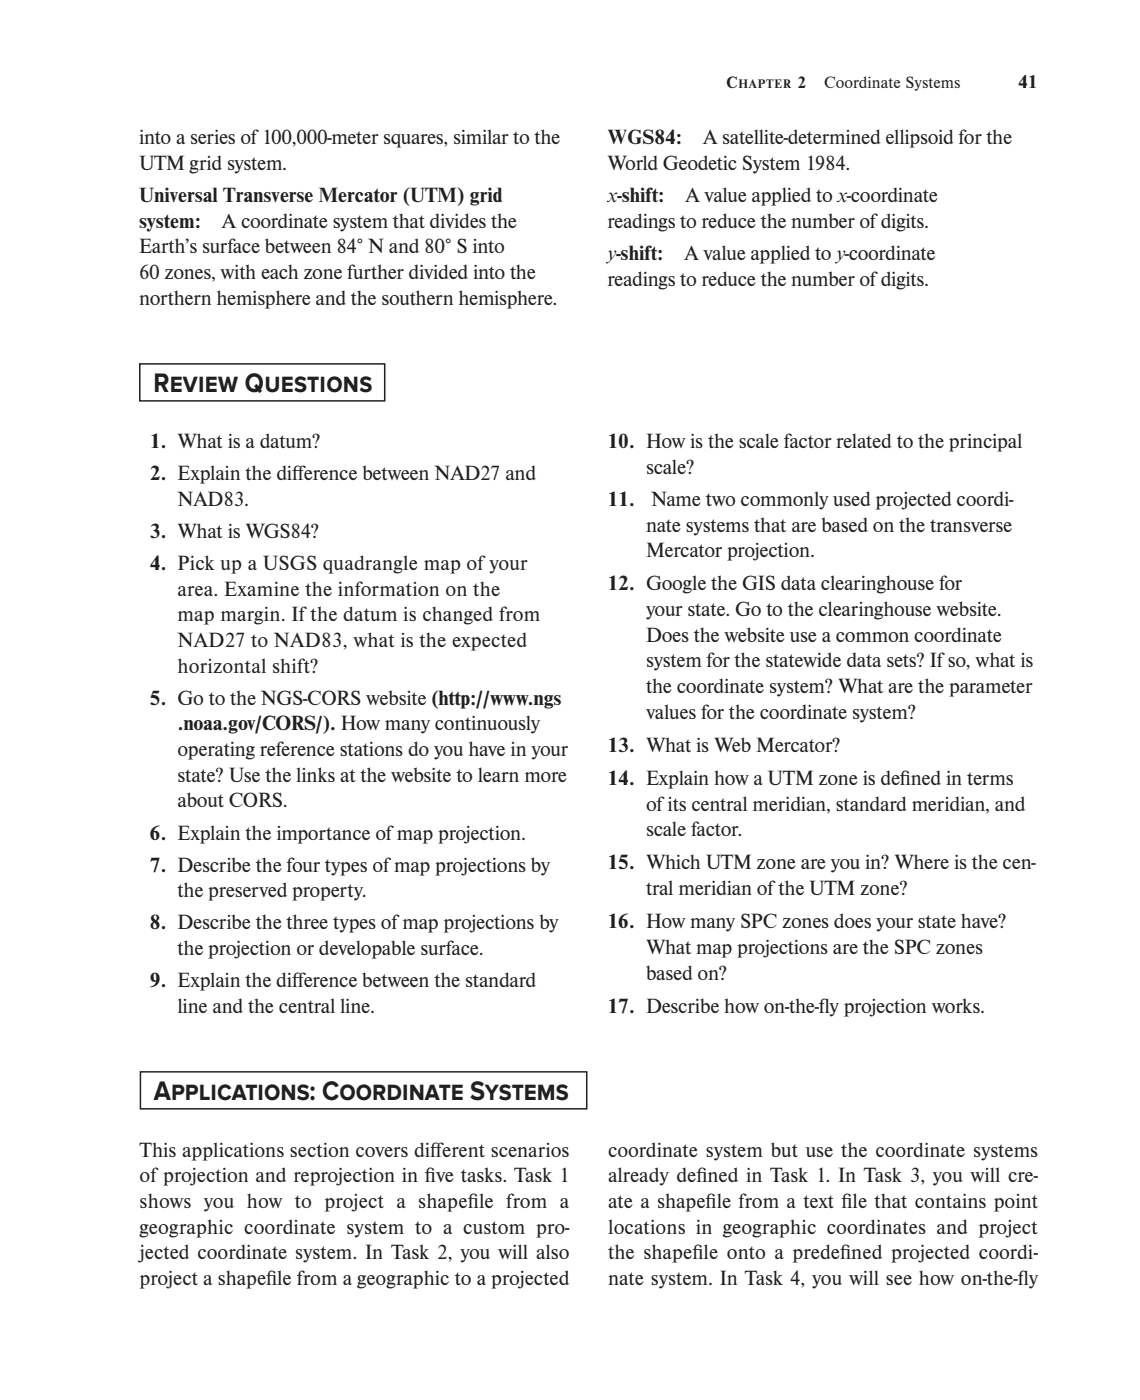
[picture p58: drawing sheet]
<svg xmlns="http://www.w3.org/2000/svg" width="188mm" height="231mm" viewBox="0 0 188 231" stroke-linecap="round" stroke-linejoin="round" font-family="sans-serif">
<defs><g id="words">
<g font-size="4.6" fill="#231f20">
<text x="25.3" y="64.6">REVIEW QUESTIONS</text>
<text x="25.4" y="181.4">APPLICATIONS: COORDINATE SYSTEMS</text>
</g>
<g font-size="3.5" fill="#231f20">
<text x="22.9" y="23.8">into a series of 100,000-meter squares, similar to the</text>
<text x="100.2" y="23.8">WGS84:  A satellite-determined ellipsoid for the</text>
<text x="22.9" y="28.1">UTM grid system.</text>
<text x="100.2" y="28.1">World Geodetic System 1984.</text>
<text x="22.9" y="33.3">Universal Transverse Mercator (UTM) grid</text>
<text x="100.2" y="33.3">x-shift:  A value applied to x-coordinate</text>
<text x="22.9" y="37.6">system:  A coordinate system that divides the</text>
<text x="22.9" y="41.8">Earth’s surface between 84° N and 80° S into</text>
<text x="100.2" y="37.6">readings to reduce the number of digits.</text>
<text x="22.9" y="46">60 zones, with each zone further divided into the</text>
<text x="100.2" y="42.9">y-shift:  A value applied to y-coordinate</text>
<text x="100.2" y="47.1">readings to reduce the number of digits.</text>
<text x="22.9" y="50.3">northern hemisphere and the southern hemisphere.</text>
<text x="24.7" y="74">1. What is a datum?</text>
<text x="100.2" y="74">10. How is the scale factor related to the principal</text>
<text x="24.7" y="79.3">2. Explain the dif</text>
<text x="29.3" y="83.5">NAD83.</text>
<text x="48.2" y="79.3">ference between NAD27 and</text>
<text x="100.2" y="83.5">11.</text>
<text x="106.5" y="78.2">scale?</text>
<text x="107.4" y="83.5">Name two commonly used projected coordi-</text>
<text x="24.7" y="88.8">3. What is WGS84?</text>
<text x="106.5" y="87.7">nate systems that are based on the transverse</text>
<text x="24.7" y="94.1">4. Pick up a USGS quadrangle map of your</text>
<text x="106.5" y="92">Mercator projection.</text>
<text x="29.3" y="98.3">area. Examine the information on the</text>
<text x="100.2" y="97.4">12. Google the GIS data clearinghouse for</text>
<text x="106.5" y="101.7">your state. Go to the clearinghouse website.</text>
<text x="29.3" y="102.5">map margin. If the datum is changed from</text>
<text x="29.3" y="106.8">NAD27 to NAD83, what is the expected</text>
<text x="106.5" y="105.9">Does the website use a common coordinate</text>
<text x="29.3" y="111">horizontal shift?</text>
<text x="106.5" y="110.1">system for the statewide data sets? If so, what is</text>
<text x="24.7" y="116.3">5. Go to the NGS-CORS website (http://www.ngs</text>
<text x="106.5" y="114.4">the coordinate system? What are the parameter</text>
<text x="106.5" y="118.6">values for the coordinate system?</text>
<text x="29.3" y="120.5">.noaa.gov/CORS/). How many continuously</text>
<text x="29.3" y="124.8">operating reference stations do you have in your</text>
<text x="100.2" y="124.1">13. What is Web Mercator?</text>
<text x="29.3" y="129">state? Use the links at the website to learn more</text>
<text x="100.2" y="129.5">14. Explain how a UTM zone is def</text>
<text x="148.4" y="129.5">ined in terms</text>
<text x="29.3" y="133.2">about CORS.</text>
<text x="106.5" y="133.8">of its central meridian, standard meridian, and</text>
<text x="106.5" y="138">scale factor.</text>
<text x="24.7" y="138.5">6. Explain the importance of map projection.</text>
<text x="24.7" y="143.8">7. Describe the four types of map projections by</text>
<text x="100.2" y="143.5">15. Which UTM zone are you in? Where is the cen-</text>
<text x="29.3" y="148">the preserved property.</text>
<text x="106.5" y="147.7">tral meridian of the UTM zone?</text>
<text x="24.7" y="153.3">8. Describe the three types of map projections by</text>
<text x="100.2" y="153.2">16. How many SPC zones does your state have?</text>
<text x="29.3" y="157.6">the projection or developable surface.</text>
<text x="106.5" y="157.4">What map projections are the SPC zones</text>
<text x="106.5" y="161.6">based on?</text>
<text x="24.7" y="162.9">9. Explain the dif</text>
<text x="29.3" y="167.1">line and the central line.</text>
<text x="48.2" y="162.9">ference between the standard</text>
<text x="100.2" y="167.1">17. Describe how on-the-f</text>
<text x="135" y="167.1">ly projection works.</text>
<text x="23" y="190.8">This applications section covers dif</text>
<text x="71" y="190.8">ferent scenarios</text>
<text x="100.3" y="190.8">coordinate system but use the coordinate systems</text>
<text x="23" y="195.1">of projection and reprojection in f</text>
<text x="70.1" y="195.1">ive tasks. Task 1</text>
<text x="100.3" y="195.1">already def</text>
<text x="114.8" y="195.1">ined in Task 1. In Task 3, you will cre-</text>
<text x="23" y="199.3">shows you how to project a shapef</text>
<text x="23" y="203.5">geographic coordinate system to a custom pro-</text>
<text x="77.1" y="199.3">ile from a</text>
<text x="100.3" y="199.3">ate a shapef</text>
<text x="100.3" y="203.5">locations in geographic coordinates and project</text>
<text x="116.4" y="199.3">ile from a text f</text>
<text x="138.8" y="199.3">ile that contains point</text>
<text x="23" y="207.8">jected coordinate system. In Task 2, you will also</text>
<text x="100.3" y="207.8">the shapef</text>
<text x="114.2" y="207.8">ile onto a predef</text>
<text x="138.6" y="207.8">ined projected coordi-</text>
<text x="23" y="212">project a shapef</text>
<text x="43.9" y="212">ile from a geographic to a projected</text>
<text x="100.3" y="212">nate system. In Task 4, you will see how on-the-f</text>
<text x="167.8" y="212">ly</text>
</g>
<text font-size="3.2" fill="#231f20" x="167.9" y="14.5">41</text>
<g font-size="2.8" fill="#231f20">
<text x="119.8" y="14.5">C</text>
<text x="131.5" y="14.5">2  Coordinate Systems</text>
</g>
<text font-size="2.1" fill="#231f20" x="121.8" y="14.5">HAPTER</text>
</g></defs>
<path d="M23 60h40.4v6.1h-40.4z" fill="none" stroke="#231f20" stroke-width=".25"/>
<path d="M23.2 176.9h73.6v6.1h-73.6z" fill="#fff"/>
<path d="M23.2 176.9h73.6v6.1h-73.6z" fill="none" stroke="#231f20" stroke-width=".25"/>
<use href="#words"/>
</svg>
